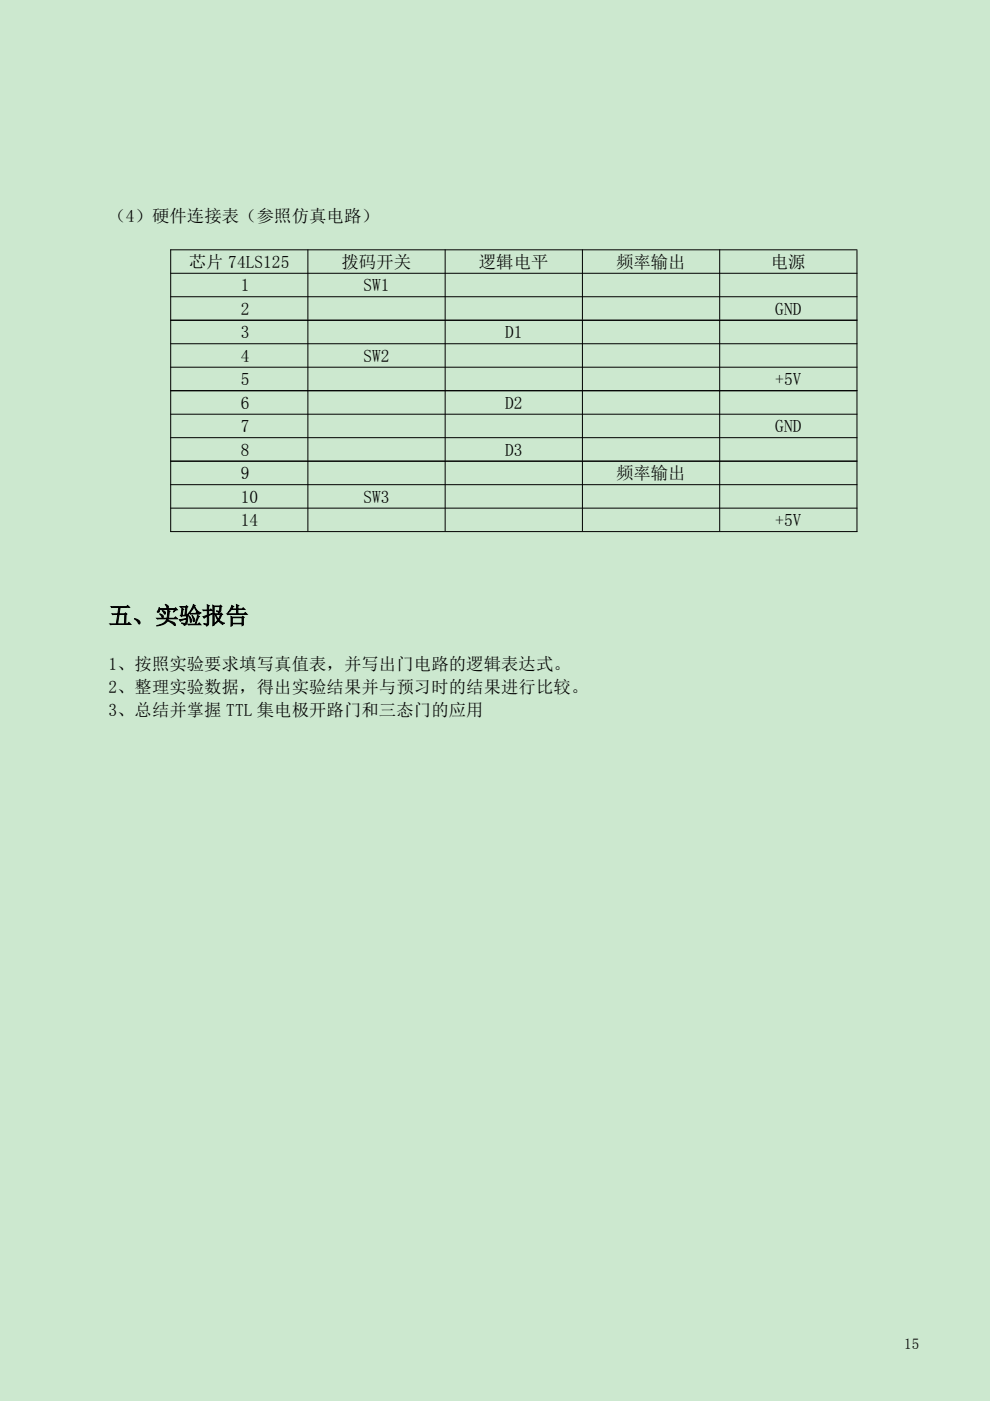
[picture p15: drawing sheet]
<svg xmlns="http://www.w3.org/2000/svg" width="210mm" height="297mm" viewBox="0 0 210 297" stroke-linecap="round" stroke-linejoin="round" font-family="sans-serif">
<defs><g id="words">
<text font-size="5" x="23" y="132.2">五、实验报告</text>
<g font-size="3.7">
<text x="23" y="47">（4）硬件连接表（参照仿真电路）</text>
<text x="40.1" y="56.8">芯片 74LS125</text>
<text x="72.5" y="56.8">拨码开关</text>
<text x="101.6" y="56.8">逻辑电平</text>
<text x="130.7" y="56.8">频率输出</text>
<text x="163.5" y="56.8">电源</text>
<text x="51.1" y="61.7">1</text>
<text x="77.1" y="61.7">SW1</text>
<text x="51.1" y="66.7">2</text>
<text x="51.1" y="71.7">3</text>
<text x="107.1" y="71.7">D1</text>
<text x="164.5" y="66.7">GND</text>
<text x="51.1" y="76.7">4</text>
<text x="77.1" y="76.7">SW2</text>
<text x="51.1" y="81.7">5</text>
<text x="164.5" y="81.7">+5V</text>
<text x="51.1" y="86.7">6</text>
<text x="107.1" y="86.7">D2</text>
<text x="51.1" y="91.6">7</text>
<text x="164.5" y="91.6">GND</text>
<text x="51.1" y="96.6">8</text>
<text x="51.1" y="101.6">9</text>
<text x="107.1" y="96.6">D3</text>
<text x="130.7" y="101.6">频率输出</text>
<text x="51.1" y="106.6">10</text>
<text x="77.1" y="106.6">SW3</text>
<text x="51.1" y="111.6">14</text>
<text x="164.5" y="111.6">+5V</text>
<text x="23" y="142.1">1、按照实验要求填写真值表，并写出门电路的逻辑表达式。</text>
<text x="23" y="147">2、整理实验数据，得出实验结果并与预习时的结果进行比较。</text>
<text x="23" y="151.8">3、总结并掌握 TTL 集电极开路门和三态门的应用</text>
</g>
<text font-size="3.2" x="191.8" y="286.1">15</text>
</g></defs>
<path d="M0 0h210v297h-210z" fill-rule="evenodd" fill="#cce8cf"/>
<g fill="none" stroke="#000" stroke-width=".21">
<path d="M36.1 53h145.8M36.1 57.9h145.8M36.2 52.9v59.9M65.3 52.9v59.7M94.4 52.9v59.7M123.6 52.9v59.7M152.7 52.9v59.7M181.8 53.1v59.7M36.1 62.9h145.8M36.1 67.9h145.8M36.1 72.9h145.8M36.1 77.9h145.8"/>
<path d="M36.1 82.8h145.8M36.1 87.8h145.8M36.1 92.8h145.8M36.1 97.8h145.8M36.1 102.8h145.8M36.1 107.7h145.8M36.1 112.7h145.8"/>
</g>
<use href="#words"/>
</svg>
